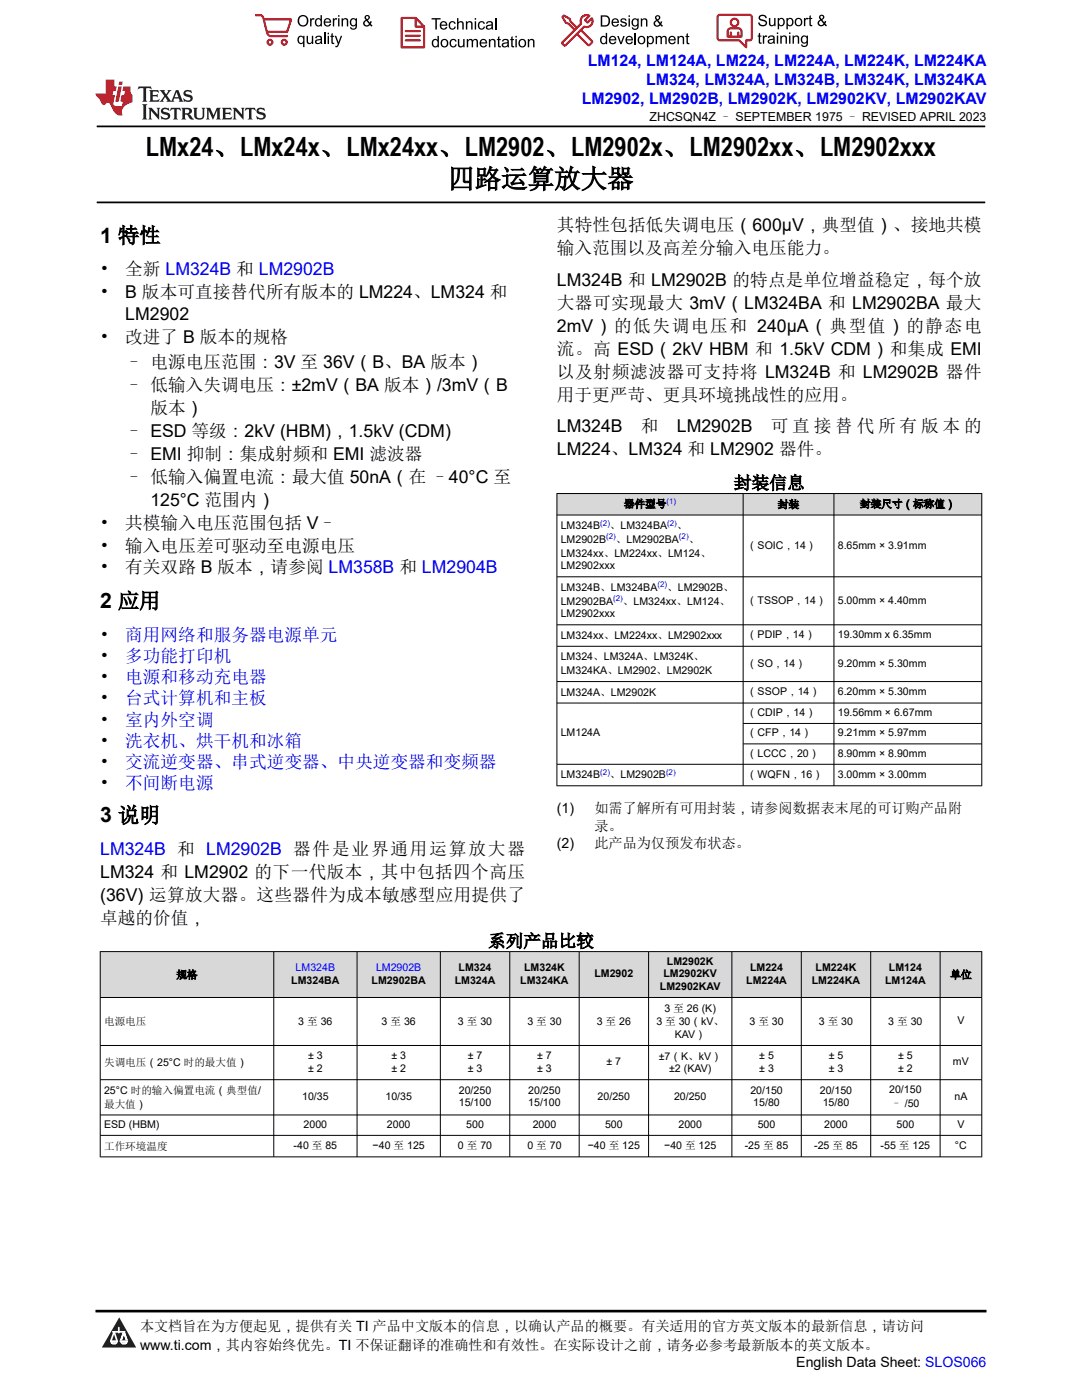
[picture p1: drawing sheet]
<svg xmlns="http://www.w3.org/2000/svg" width="216mm" height="279mm" viewBox="0 0 216 279" stroke-linecap="round" stroke-linejoin="round" font-family="sans-serif">
<defs><g id="words">
<g font-size="5.3">
<text x="29.1" y="31.2">LMx24、LMx24x、LMx24xx、LM2902、LM2902x、LM2902xx、LM2902xxx</text>
<text x="89.4" y="37.5">四路运算放大器</text>
</g>
<g font-size="4.2">
<text x="20" y="48.4">1 特性</text>
<text x="20" y="121.4">2 应用</text>
<text x="20" y="164.1">3 说明</text>
</g>
<g font-size="3.5">
<text x="111.1" y="46.1">其特性包括低失调电压（600µV，典型值）、接地共模</text>
<text x="111.1" y="50.7">输入范围以及高差分输入电压能力。</text>
<text x="20" y="55">•</text>
<text x="20" y="59.5">•</text>
<text x="25" y="55">全新 LM324B 和 LM2902B</text>
<text x="25" y="59.5">B 版本可直接替代所有版本的 LM224、LM324 和</text>
<text x="111.1" y="57">LM324B 和 LM2902B 的特点是单位增益稳定，每个放</text>
<text x="25" y="63.8">LM2902</text>
<text x="111.1" y="61.6">大器可实现最大 3mV（LM324BA 和 LM2902BA 最大</text>
<text x="20" y="68.4">•</text>
<text x="25" y="68.4">改进了 B 版本的规格</text>
<text x="111.1" y="66.2">2mV）的低失调电压和 240µA（典型值）的静态电</text>
<text x="111.1" y="70.8">流。高 ESD（2kV HBM 和 1.5kV CDM）和集成 EMI</text>
<text x="25" y="73.5">– 电源电压范围：3V 至 36V（B、BA 版本）</text>
<text x="111.1" y="75.4">以及射频滤波器可支持将 LM324B 和 LM2902B 器件</text>
<text x="25" y="78.1">– 低输入失调电压：±2mV（BA 版本）/3mV（B</text>
<text x="30" y="82.7">版本）</text>
<text x="111.1" y="79.9">用于更严苛、更具环境挑战性的应用。</text>
<text x="25" y="87.2">– ESD 等级：2kV (HBM)，1.5kV (CDM)</text>
<text x="111.1" y="86.3">LM324B</text>
<text x="127.9" y="86.3">和</text>
<text x="135.1" y="86.3">LM2902B</text>
<text x="153.8" y="86.3">可 直 接 替 代 所 有 版 本 的</text>
<text x="25" y="91.8">– EMI 抑制：集成射频和 EMI 滤波器</text>
<text x="111.1" y="90.9">LM224、LM324 和 LM2902 器件。</text>
<text x="25" y="96.4">– 低输入偏置电流：最大值 50nA（在 –40°C 至</text>
<text x="30" y="101">125°C 范围内）</text>
<text x="146.5" y="97.6">封装信息</text>
<text x="20" y="105.6">•</text>
<text x="25" y="105.6">共模输入电压范围包括 V–</text>
<text x="20" y="110.2">•</text>
<text x="25" y="110.2">输入电压差可驱动至电源电压</text>
<text x="20" y="114.4">•</text>
<text x="25" y="114.4">有关双路 B 版本，请参阅 LM358B 和 LM2904B</text>
<text x="20" y="127.9">•</text>
<text x="20" y="132.1">•</text>
<text x="20" y="136.4">•</text>
<text x="20" y="140.6">•</text>
<text x="20" y="144.8">•</text>
<text x="20" y="149.1">•</text>
<text x="20" y="153.3">•</text>
<text x="20" y="157.5">•</text>
<text x="20" y="179.8">(36V) 运算放大器。这些器件为成本敏感型应用提供了</text>
<text x="20" y="175.2">LM324 和 LM2902 的下一代版本，其中包括四个高压</text>
<text x="20" y="184.4">卓越的价值，</text>
<text x="97.4" y="189">系列产品比较</text>
</g>
<g font-size="3.5" fill="#00f">
<text x="25" y="127.9">商用网络和服务器电源单元</text>
<text x="25" y="132.1">多功能打印机</text>
<text x="25" y="136.4">电源和移动充电器</text>
<text x="25" y="140.6">台式计算机和主板</text>
<text x="25" y="144.8">室内外空调</text>
<text x="25" y="149.1">洗衣机、烘干机和冰箱</text>
<text x="25" y="153.3">交流逆变器、串式逆变器、中央逆变器和变频器</text>
<text x="25" y="157.5">不间断电源</text>
<text x="20" y="170.7">LM324B 和 LM2902B 器件是业界通用运算放大器</text>
</g>
<g font-size="3.2" fill="#00f">
<text x="117.3" y="13.2">LM124, LM124A, LM224, LM224A, LM224K, LM224KA</text>
<text x="128.9" y="17">LM324, LM324A, LM324B, LM324K, LM324KA</text>
<text x="116.1" y="20.8">LM2902, LM2902B, LM2902K, LM2902KV, LM2902KAV</text>
</g>
<g font-size="2.8">
<text x="111.1" y="162.2">(1)</text>
<text x="118.6" y="162.2">如需了解所有可用封装，请参阅数据表末尾的可订购产品附</text>
<text x="118.6" y="165.8">录。</text>
<text x="111.1" y="169.2">(2)</text>
<text x="118.6" y="169.2">此产品为仅预发布状态。</text>
<text x="27.9" y="265.7">本文档旨在为方便起见，提供有关 TI 产品中文版本的信息，以确认产品的概要。有关适用的官方英文版本的最新信息，请访问</text>
<text x="27.9" y="269.4">www.ti.com，其内容始终优先。TI 不保证翻译的准确性和有效性。在实际设计之前，请务必参考最新版本的英文版本。</text>
<text x="158.9" y="272.8">English Data Sheet: SLOS066</text>
</g>
<text font-size="2.5" x="129.6" y="24.2">ZHCSQN4Z – SEPTEMBER 1975 – REVISED APRIL 2023</text>
<g font-size="2.1">
<text x="124.5" y="101.3">器件型号</text>
<text x="155.2" y="101.4">封装</text>
<text x="171.6" y="101.3">封装尺寸（标称值）</text>
<text x="111.9" y="105.6">LM324B</text>
<text x="121.7" y="105.6">、LM324BA</text>
<text x="135.1" y="105.6">、</text>
<text x="111.9" y="111.1">LM324xx、LM224xx、LM124、</text>
<text x="111.9" y="113.6">LM2902xxx</text>
<text x="111.9" y="108.3">LM2902B</text>
<text x="122.9" y="108.3">、LM2902BA</text>
<text x="137.4" y="108.3">、</text>
<text x="149.1" y="109.5">（SOIC，14）</text>
<text x="167.2" y="109.5">8.65mm × 3.91mm</text>
<text x="111.9" y="117.9">LM324B、LM324BA</text>
<text x="133.1" y="117.9">、LM2902B、</text>
<text x="111.9" y="120.7">LM2902BA</text>
<text x="111.9" y="123.2">LM2902xxx</text>
<text x="124.3" y="120.7">、LM324xx、LM124、</text>
<text x="149.1" y="120.5">（TSSOP，14）</text>
<text x="167.2" y="120.5">5.00mm × 4.40mm</text>
<text x="111.9" y="127.5">LM324xx、LM224xx、LM2902xxx</text>
<text x="111.9" y="131.8">LM324、LM324A、LM324K、</text>
<text x="149.1" y="127.4">（PDIP，14）</text>
<text x="167.2" y="127.4">19.30mm x 6.35mm</text>
<text x="111.9" y="134.5">LM324KA、LM2902、LM2902K</text>
<text x="149.1" y="133">（SO，14）</text>
<text x="167.2" y="133">9.20mm × 5.30mm</text>
<text x="111.9" y="138.8">LM324A、LM2902K</text>
<text x="149.1" y="138.7">（SSOP，14）</text>
<text x="149.1" y="142.9">（CDIP，14）</text>
<text x="167.2" y="138.7">6.20mm × 5.30mm</text>
<text x="167.2" y="142.9">19.56mm × 6.67mm</text>
<text x="111.9" y="147">LM124A</text>
<text x="149.1" y="147">（CFP，14）</text>
<text x="167.2" y="147">9.21mm × 5.97mm</text>
<text x="111.9" y="155.3">LM324B</text>
<text x="121.7" y="155.3">、LM2902B</text>
<text x="149.1" y="151">（LCCC，20）</text>
<text x="149.1" y="155.2">（WQFN，16）</text>
<text x="167.2" y="151">8.90mm × 8.90mm</text>
<text x="167.2" y="155.2">3.00mm × 3.00mm</text>
<text x="35.2" y="195.3">规格</text>
<text x="58.1" y="196.3">LM324BA</text>
<text x="74.1" y="196.3">LM2902BA</text>
<text x="90.7" y="196.3">LM324A</text>
<text x="91.5" y="193.8">LM324</text>
<text x="103.8" y="196.3">LM324KA</text>
<text x="104.6" y="193.8">LM324K</text>
<text x="118.6" y="195">LM2902</text>
<text x="131.7" y="197.6">LM2902KAV</text>
<text x="132.4" y="195">LM2902KV</text>
<text x="133.1" y="192.5">LM2902K</text>
<text x="148.9" y="196.3">LM224A</text>
<text x="149.7" y="193.8">LM224</text>
<text x="162" y="196.3">LM224KA</text>
<text x="162.8" y="193.8">LM224K</text>
<text x="176.6" y="196.3">LM124A</text>
<text x="177.4" y="193.8">LM124</text>
<text x="189.6" y="195.3">单位</text>
<text x="132.6" y="201.9">3 至 26 (K)</text>
<text x="20.8" y="204.6">电源电压</text>
<text x="59.5" y="204.5">3 至 36</text>
<text x="76.1" y="204.5">3 至 36</text>
<text x="91.4" y="204.5">3 至 30</text>
<text x="105.2" y="204.5">3 至 30</text>
<text x="119.1" y="204.5">3 至 26</text>
<text x="131" y="204.6">3 至 30（kV、</text>
<text x="134.6" y="207.2">KAV）</text>
<text x="149.6" y="204.5">3 至 30</text>
<text x="163.4" y="204.5">3 至 30</text>
<text x="177.3" y="204.5">3 至 30</text>
<text x="191" y="204.4">V</text>
<text x="20.8" y="212.7">失调电压（25°C 时的最大值）</text>
<text x="61.5" y="211.3">± 3</text>
<text x="61.5" y="213.9">± 2</text>
<text x="78.1" y="211.3">± 3</text>
<text x="78.1" y="213.9">± 2</text>
<text x="93.3" y="211.3">± 7</text>
<text x="93.3" y="213.9">± 3</text>
<text x="107.2" y="211.3">± 7</text>
<text x="107.2" y="213.9">± 3</text>
<text x="121" y="212.6">± 7</text>
<text x="131.4" y="211.4">±7（K、kV）</text>
<text x="133.5" y="214">±2 (KAV)</text>
<text x="151.5" y="211.3">± 5</text>
<text x="151.5" y="213.9">± 3</text>
<text x="165.4" y="211.3">± 5</text>
<text x="165.4" y="213.9">± 3</text>
<text x="179.2" y="211.3">± 5</text>
<text x="179.2" y="213.9">± 2</text>
<text x="190.2" y="212.6">mV</text>
<text x="20.8" y="218.3">25°C 时的输入偏置电流（典型值/</text>
<text x="20.8" y="221">最大值）</text>
<text x="60.3" y="219.5">10/35</text>
<text x="76.9" y="219.5">10/35</text>
<text x="91.6" y="218.3">20/250</text>
<text x="91.6" y="220.8">15/100</text>
<text x="105.4" y="218.3">20/250</text>
<text x="105.4" y="220.8">15/100</text>
<text x="119.3" y="219.5">20/250</text>
<text x="134.5" y="219.5">20/250</text>
<text x="149.7" y="218.3">20/150</text>
<text x="150.3" y="220.8">15/80</text>
<text x="163.6" y="218.3">20/150</text>
<text x="164.2" y="220.8">15/80</text>
<text x="177.4" y="218.2">20/150</text>
<text x="177.8" y="220.9">– /50</text>
<text x="190.4" y="219.5">nA</text>
<text x="20.8" y="225.1">ESD (HBM)</text>
<text x="60.6" y="225.1">2000</text>
<text x="77.2" y="225.1">2000</text>
<text x="93" y="225.1">500</text>
<text x="106.3" y="225.1">2000</text>
<text x="120.7" y="225.1">500</text>
<text x="135.4" y="225.1">2000</text>
<text x="151.2" y="225.1">500</text>
<text x="164.5" y="225.1">2000</text>
<text x="178.9" y="225.1">500</text>
<text x="191" y="225.1">V</text>
<text x="20.8" y="229.5">工作环境温度</text>
<text x="58.6" y="229.4">-40 至 85</text>
<text x="74.4" y="229.4">−40 至 125</text>
<text x="91.4" y="229.4">0 至 70</text>
<text x="105.2" y="229.4">0 至 70</text>
<text x="117.3" y="229.4">−40 至 125</text>
<text x="132.5" y="229.4">−40 至 125</text>
<text x="148.6" y="229.4">-25 至 85</text>
<text x="162.5" y="229.4">-25 至 85</text>
<text x="175.7" y="229.4">-55 至 125</text>
<text x="190.6" y="229.3">°C</text>
</g>
<g font-size="2.1" fill="#00f">
<text x="59" y="193.8">LM324B</text>
<text x="75" y="193.8">LM2902B</text>
</g>
<g font-size="1.6" fill="#00f">
<text x="133" y="100.6">(1)</text>
<text x="119.8" y="104.9">(2)</text>
<text x="121" y="107.6">(2)</text>
<text x="133.1" y="104.9">(2)</text>
<text x="135.5" y="107.6">(2)</text>
<text x="122.4" y="120">(2)</text>
<text x="131.2" y="117.2">(2)</text>
<text x="119.8" y="154.6">(2)</text>
<text x="132.9" y="154.6">(2)</text>
</g>
</g></defs>
<path d="M19.3 25.2h177.3M19.3 40.4h177.3" fill="none" stroke="#000" stroke-width=".35"/>
<g fill="#d8d8d8">
<path d="M111.1 98.5h84.8v4.3h-84.8z" fill-rule="evenodd"/>
<path d="M111.2 98.6h37v4.1h-37z" fill-rule="evenodd"/>
<path d="M148.3 98.6h18v4.1h-18z" fill-rule="evenodd"/>
<path d="M166.5 98.6h29.3v4.1h-29.3z" fill-rule="evenodd"/>
</g>
<g fill="none" stroke="#000" stroke-width=".2">
<path d="M111.1 98.5h84.9M111.1 98.4v58.5M148.3 98.4v58.5M166.4 98.4v58.5M195.9 98.4v58.5M111.1 102.8h84.9M111.1 115.1h84.9M111.1 124.7h84.9M111.1 129h84.9M111.1 136h84.9M111.1 140.3h84.9M111.1 152.5h84.9"/>
<path d="M111.1 156.8h84.9M148.3 144.4h47.7M148.3 148.5h47.7"/>
</g>
<g fill="#d8d8d8">
<path d="M20 189.9h175.9v9.2h-175.9z" fill-rule="evenodd"/>
<path d="M20.1 190h34.5v9h-34.5z" fill-rule="evenodd"/>
<path d="M54.7 190h16.5v9h-16.5z" fill-rule="evenodd"/>
<path d="M71.3 190h16.5v9h-16.5z" fill-rule="evenodd"/>
<path d="M87.9 190h13.8v9h-13.8z" fill-rule="evenodd"/>
<path d="M101.8 190h13.7v9h-13.7z" fill-rule="evenodd"/>
<path d="M115.6 190h13.8v9h-13.8z" fill-rule="evenodd"/>
<path d="M129.5 190h16.5v9h-16.5z" fill-rule="evenodd"/>
<path d="M146.1 190h13.7v9h-13.7z" fill-rule="evenodd"/>
<path d="M160 190h13.7v9h-13.7z" fill-rule="evenodd"/>
<path d="M173.8 190h13.7v9h-13.7z" fill-rule="evenodd"/>
<path d="M187.7 190h8.1v9h-8.1z" fill-rule="evenodd"/>
</g>
<g fill="none" stroke="#000" stroke-width=".2">
<path d="M19.9 189.9h176.1M19.9 199.1h176.1M20 189.9v41M54.6 189.9v41M71.2 189.9v41M87.9 189.9v41M101.7 189.9v41M115.6 189.9v41M129.4 189.9v41M146 189.9v41M159.9 189.9v41M173.7 189.9v41"/>
<path d="M187.6 189.9v41M195.9 189.9v41M19.9 208.6h176.1M19.9 215.5h176.1M19.9 222.5h176.1M19.9 226.6h176.1M19.9 230.9h176.1"/>
</g>
<path d="M0 0h215.9v23.8h-215.9z" fill-rule="evenodd" fill="#fff"/>
<path d="M27.7 17.3l-.2 .6 .5-.3h.6v.1v2.2l-.2 .4h1l-.2-.4v-2.2v-.1h.5l.5 .3-.1-.6zM29.8 18l.2 .4v1.5l-.2 .4h1.9l.1-.6a1.08 1.08 0 0 1-1.3 .2v-.7h.6l.4 .2v-.6l-.4 .2h-.6v-.6l.2-.1a1 1 0 0 1 1 .2l-.1-.5zM31.8 18l1 1.1-1 1.2h.9l-.2-.2 .4-.7 .5 .7-.2 .2h1.6l-.2-.2 .1-.4h1l.1 .4-.1 .2h.9l-.2-.3-.8-2h-.5l-1 2.2-.8-1.1 .9-1.1h-.8l.2 .2-.5 .6-.3-.6 .1-.2zM35.2 18.4l.4 1h-.8zM36.8 18.1a.65 .65 0 0 0-.2 .7 .65 .65 0 0 0 .6 .5l.7 .1 .1 .3a.79 .79 0 0 1-.7 .4 .79 .79 0 0 1-.7-.5l.1 .7 .2-.1a.93 .93 0 0 0 1.1 .1 .93 .93 0 0 0 .4-1 1.46 1.46 0 0 0-1.2-.6l-.1-.3a1.09 1.09 0 0 1 1.2 .2l-.2-.6-.1 .1-.6-.2zM28.4 20.8l.2 .4v2.3l-.2 .3h1l-.2-.3v-2.3l.2-.4zM29.6 21.5l.2 .4v1.6l-.2 .3h.8l-.3-.3v-1.4l1.7 1.8v-2l.2-.4h-.8l.2 .2 .1 1.1-1.2-1.3zM32.3 21.7a.65 .65 0 0 0-.2 .7 .65 .65 0 0 0 .7 .4l.6 .2 .1 .2a.79 .79 0 0 1-.7 .4 .79 .79 0 0 1-.7-.5l.1 .7 .2-.1a.93 .93 0 0 0 1.1 .1 .93 .93 0 0 0 .4-.9 1.46 1.46 0 0 0-1.2-.6l-.1-.4a1.09 1.09 0 0 1 1.2 .2l-.2-.6-.1 .1-.6-.1zM34.1 21.5l-.1 .7a.63 .63 0 0 1 .7-.4l.1 1.7-.3 .3h1l-.2-.3v-1.7a.66 .66 0 0 1 .8 .4l-.1-.7zM36.2 21.5l.2 .4v1.6l-.2 .3h.9l-.2-.2v-.7h.5l.1 .2a.79 .79 0 0 0 1.2 .6l-1-.9a.61 .61 0 0 0 .6-.6 .61 .61 0 0 0-.5-.6zM36.9 21.8h.2a.47 .47 0 0 1 .5 .1 .47 .47 0 0 1 .1 .5l-.2 .2h-.6zM38.5 21.5l.2 .2a2.27 2.27 0 0 0 .4 2 1.04 1.04 0 0 0 1.7-.7v-1.3l.2-.2h-.8l.2 .4v1.1a.6 .6 0 0 1-.6 .6 .6 .6 0 0 1-.6-.6v-1.1l.3-.4zM41.1 21.5l.2 .4v1.6l-.2 .3h.7l-.2-.3v-1.5l.9 1.9 .8-1.9v1.5l-.2 .3h1l-.3-.3v-1.6l.3-.4h-.8l-.7 1.5-.7-1.5zM44.3 21.5l.2 .4v1.6l-.2 .3h1.9l.1-.5a1.09 1.09 0 0 1-1.3 .1v-.6h.6l.4 .1v-.6l-.4 .2h-.6v-.6l.2-.1a1.01 1.01 0 0 1 1 .3l-.1-.6zM46.4 21.5l.3 .4v1.6l-.3 .3h.8l-.2-.3v-1.4l1.6 1.8v-2l.2-.4h-.7l.2 .2v1.1l-1.2-1.3zM49 21.5l-.1 .7a.63 .63 0 0 1 .8-.4v1.7l-.3 .3h1l-.2-.3v-1.7a.66 .66 0 0 1 .8 .4l-.1-.7zM51.4 21.7a.65 .65 0 0 0-.2 .7 .65 .65 0 0 0 .6 .4l.6 .2 .2 .2a.79 .79 0 0 1-.8 .4 .79 .79 0 0 1-.6-.5l.1 .7 .2-.1a.93 .93 0 0 0 1 .1 .93 .93 0 0 0 .5-.9 1.46 1.46 0 0 0-1.3-.6l-.1-.4a1.09 1.09 0 0 1 1.3 .2l-.2-.6-.2 .1-.5-.1z" fill="#231f20"/>
<path d="M21.1 15.9v2.8h-2.1l.1 .3 .9 1a.95 .95 0 0 0 .9 .9 .59 .59 0 0 1 .6-.4 .59 .59 0 0 1 .5 .4l.4 .8a1.59 1.59 0 0 0 2.1 1.3 1.61 1.61 0 0 1 1-2.2l1-.4-.1-1.5a1.59 1.59 0 0 1-.4-1.6h-1.4l-.2 .9h.5l-.1 .8h-.5l-.2 1v.2l.4 .1-.2 .9h-.6a.73 .73 0 0 1-1.1-.7l.3-1.5h-.5l.2-.8h.5l.2-.9h-.5v-1.4zM23.6 17.3l-.6 3h.7l.6-3zM23.8 16.3l-.1 .7h.7l.1-.7z" fill="#ed1c24"/>
<g fill="#000">
<path d="M59.4 4.2a1.12 1.12 0 0 1 2.2 0 1.12 1.12 0 0 1-2.2 0zM59.9 3.5a.89 .89 0 0 0-.1 1.1 .89 .89 0 0 0 1.1 .4 .88 .88 0 0 0 .3-1.3 .88 .88 0 0 0-1.3-.2z" fill-rule="evenodd"/>
<path d="M59.5 7.3l.5-.2 .5 .3v-.3h.3v2.3h-.3v-.8a.74 .74 0 0 1-1 0 .74 .74 0 0 1-.1-1zM59.8 7.5a.57 .57 0 0 0-.2 .7 .57 .57 0 0 0 .8 .2 .57 .57 0 0 0 .1-.7 .57 .57 0 0 0-.7-.2z" fill-rule="evenodd"/>
<path d="M61.9 3.6h.2v.3l.2-.2 .3-.1 .2 .1-.1 .3a.36 .36 0 0 0-.5 0 .36 .36 0 0 0 0 .4v.9h-.3z" fill-rule="evenodd"/>
<path d="M61.2 7.1h.3v.9a.41 .41 0 0 0 .4 .6 .41 .41 0 0 0 .3-.6v-.9h.3v1.7h-.2v-.3a.58 .58 0 0 1-.7 .3 .58 .58 0 0 1-.4-.6z" fill-rule="evenodd"/>
<path d="M63 3.8l.5-.2 .5 .2v-.8h.2v2.3h-.2v-.2a.75 .75 0 0 1-1-.1 .75 .75 0 0 1-.1-1zM63.2 4a.57 .57 0 0 0-.1 .7 .57 .57 0 0 0 .8 .2 .57 .57 0 0 0 .1-.7 .57 .57 0 0 0-.8-.2z" fill-rule="evenodd"/>
<path d="M63 7.3a.74 .74 0 0 1 1-.1 .74 .74 0 0 1 .3 .9v.7h-.3v-.2a.57 .57 0 0 1-.8 .2 .57 .57 0 0 1-.2-.8l1-.3a.41 .41 0 0 0-.4-.4 .41 .41 0 0 0-.4 .4l-.3-.1zM63.2 8.2a.35 .35 0 0 0 .2 .5 .35 .35 0 0 0 .5-.3l.1-.4z" fill-rule="evenodd"/>
<path d="M65.4 6.5h.3v.3h-.3zM65.4 7.1h.3v1.7h-.3z" fill-rule="evenodd"/>
<path d="M64.8 3.8a.76 .76 0 0 1 .9-.1 .76 .76 0 0 1 .4 .8h-1.2a.47 .47 0 0 0 .3 .6 .47 .47 0 0 0 .6-.4l.3 .1a.82 .82 0 0 1-1.3 .3 .82 .82 0 0 1 0-1.3zM65 4l-.1 .3h.9l-.3-.4z" fill-rule="evenodd"/>
<path d="M66.4 3.6h.3v.3l.1-.2 .4-.1 .1 .1-.1 .3a.36 .36 0 0 0-.4 0 .36 .36 0 0 0-.1 .4v.9h-.3z" fill-rule="evenodd"/>
<path d="M66.1 6.7l.3-.1v.5h.3v.3h-.3v.9l.1 .2h.2v.3a.41 .41 0 0 1-.4-.1 .41 .41 0 0 1-.2-.4v-.9h-.2v-.3h.2z" fill-rule="evenodd"/>
<path d="M66.8 7.1h.3l.4 1.4 .5-1.4h.3l-.6 1.7a.57 .57 0 0 1-.8 .6v-.3a.37 .37 0 0 0 .5-.3z" fill-rule="evenodd"/>
<path d="M67.5 3h.2v.3h-.2zM67.5 3.6h.2v1.7h-.2z" fill-rule="evenodd"/>
<path d="M68.2 3.6h.2v.3a.58 .58 0 0 1 .7-.3 .58 .58 0 0 1 .4 .7v1h-.3v-1a.4 .4 0 0 0-.4-.5 .4 .4 0 0 0-.4 .6v.9h-.2z" fill-rule="evenodd"/>
<path d="M70 3.8l.5-.2 .5 .2v-.2h.2v1.5a.71 .71 0 0 1-.5 .8 .71 .71 0 0 1-.8-.5h.2a.46 .46 0 0 0 .6 .3 .46 .46 0 0 0 .3-.6 .78 .78 0 0 1-1.1-.2 .78 .78 0 0 1 .1-1.1zM70.2 4a.53 .53 0 0 0-.1 .8 .53 .53 0 0 0 .8 0 .54 .54 0 0 0 0-.7 .54 .54 0 0 0-.7-.1z" fill-rule="evenodd"/>
<path d="M72.9 3.1a.53 .53 0 0 1 .8 .1 .53 .53 0 0 1-.3 .8l.4 .5 .1-.3 .3 .1-.2 .5 .3 .3-.2 .2-.3-.3a.71 .71 0 0 1-1.2 .1 .71 .71 0 0 1 .4-1.1l-.3-.5zM73 3.5a.3 .3 0 0 0 .6 0 .3 .3 0 0 0-.6 0zM72.9 4.3a.45 .45 0 0 0 0 .7 .45 .45 0 0 0 .7-.2l-.5-.6z" fill-rule="evenodd"/>
<path d="M86.1 3.6h1.8v.3h-.7v2h-.3v-2h-.8z" fill-rule="evenodd"/>
<path d="M86.3 8l.5-.2 .5 .2v-.8h.3v2.2h-.3v-.2a.76 .76 0 0 1-1 0 .76 .76 0 0 1-.1-1zM86.6 8.1a.58 .58 0 0 0-.2 .8 .58 .58 0 0 0 .8 .2 .58 .58 0 0 0 .1-.8 .58 .58 0 0 0-.7-.2z" fill-rule="evenodd"/>
<path d="M88.2 7.9a.81 .81 0 0 1 1.1 .2 .81 .81 0 0 1-.2 1.1 .81 .81 0 0 1-1.1-.1l-.1-.8zM88.3 8.1a.57 .57 0 0 0 0 .9 .57 .57 0 0 0 .8 0 .57 .57 0 0 0 0-.8 .57 .57 0 0 0-.8-.1z" fill-rule="evenodd"/>
<path d="M88 4.4a.77 .77 0 0 1 .9-.1 .77 .77 0 0 1 .4 .8h-1.3a.48 .48 0 0 0 .4 .6 .48 .48 0 0 0 .6-.3h.3a.83 .83 0 0 1-1.3 .4 .83 .83 0 0 1 0-1.4zM88.2 4.6l-.2 .3h1l-.3-.4z" fill-rule="evenodd"/>
<path d="M89.7 4.4a.7 .7 0 0 1 1.2 .3l-.2 .1a.45 .45 0 0 0-.6-.3 .45 .45 0 0 0-.3 .6 .45 .45 0 0 0 .3 .6 .45 .45 0 0 0 .6-.4h.3a.76 .76 0 0 1-1.1 .6 .76 .76 0 0 1-.3-1.1z" fill-rule="evenodd"/>
<path d="M89.9 8a.7 .7 0 0 1 1.2 .3h-.3a.45 .45 0 0 0-.5-.3 .45 .45 0 0 0-.3 .6 .45 .45 0 0 0 .3 .6 .45 .45 0 0 0 .6-.4l.2 .1a.76 .76 0 0 1-1 .5 .76 .76 0 0 1-.4-1.1z" fill-rule="evenodd"/>
<path d="M91.2 3.6h.3v.8a.59 .59 0 0 1 .7-.2 .59 .59 0 0 1 .3 .7v1h-.2v-1a.4 .4 0 0 0-.5-.4 .4 .4 0 0 0-.3 .5v.9h-.3z" fill-rule="evenodd"/>
<path d="M91.4 7.8h.2v.9a.41 .41 0 0 0 .5 .5 .41 .41 0 0 0 .3-.5v-.9h.3v1.6h-.3v-.2a.58 .58 0 0 1-.7 .3 .58 .58 0 0 1-.3-.7z" fill-rule="evenodd"/>
<path d="M93 4.2h.2v.3a.59 .59 0 0 1 .7-.3 .59 .59 0 0 1 .4 .7v1h-.3v-1a.41 .41 0 0 0-.4-.5 .41 .41 0 0 0-.4 .6v.9h-.2z" fill-rule="evenodd"/>
<path d="M93.1 7.8h.3v.2a.56 .56 0 0 1 1 0 .54 .54 0 0 1 .6-.2 .54 .54 0 0 1 .4 .5v1.1h-.3v-1a.34 .34 0 0 0-.3-.4 .34 .34 0 0 0-.4 .3v1.1h-.3v-1a.38 .38 0 0 0-.5-.4 .38 .38 0 0 0-.2 .6v.8h-.3z" fill-rule="evenodd"/>
<path d="M94.7 3.6h.3v.3h-.3zM94.7 4.2h.3v1.7h-.3z" fill-rule="evenodd"/>
<path d="M95.5 4.4a.7 .7 0 0 1 1.3 .3l-.3 .1a.45 .45 0 0 0-.6-.3 .45 .45 0 0 0-.3 .6 .45 .45 0 0 0 .3 .6 .45 .45 0 0 0 .6-.4h.3a.76 .76 0 0 1-1.1 .6 .76 .76 0 0 1-.3-1.1z" fill-rule="evenodd"/>
<path d="M95.9 8a.77 .77 0 0 1 .9-.2 .77 .77 0 0 1 .4 .9h-1.2a.48 .48 0 0 0 .3 .5 .48 .48 0 0 0 .6-.3h.3a.83 .83 0 0 1-1.3 .4 .83 .83 0 0 1 0-1.3zM96.1 8.1l-.1 .4h.9l-.2-.5z" fill-rule="evenodd"/>
<path d="M97.5 7.8h.3v.2a.59 .59 0 0 1 .7-.2 .59 .59 0 0 1 .4 .6v1h-.3v-1a.41 .41 0 0 0-.5-.4 .41 .41 0 0 0-.3 .5v.9h-.3z" fill-rule="evenodd"/>
<path d="M97.1 4.4a.74 .74 0 0 1 1-.1 .74 .74 0 0 1 .3 .9v.7h-.3v-.2a.59 .59 0 0 1-.8 .2 .59 .59 0 0 1-.3-.8l1.1-.3a.42 .42 0 0 0-.4-.4 .42 .42 0 0 0-.5 .4l-.2-.1zM97.3 5.3a.36 .36 0 0 0 .2 .5 .36 .36 0 0 0 .5-.2l.1-.5z" fill-rule="evenodd"/>
<path d="M99.4 7.4l.2-.2v.6h.3v.2h-.3v1l.1 .2h.2l.1 .2a.41 .41 0 0 1-.5 0 .41 .41 0 0 1-.1-.4v-1h-.2v-.2h.2z" fill-rule="evenodd"/>
<path d="M100.3 8a.74 .74 0 0 1 .9-.2 .74 .74 0 0 1 .3 .9l.1 .7h-.3v-.2a.59 .59 0 0 1-.8 .3 .59 .59 0 0 1-.3-.8l1-.3a.42 .42 0 0 0-.3-.4 .42 .42 0 0 0-.5 .3h-.3zM100.5 8.8a.36 .36 0 0 0 .1 .5 .36 .36 0 0 0 .5-.2l.2-.5z" fill-rule="evenodd"/>
<path d="M102 7.4l.3-.2v.6h.3v.2h-.3v1l.1 .2h.2v.2a.41 .41 0 0 1-.5 0 .41 .41 0 0 1-.1-.4v-1h-.2v-.2h.2z" fill-rule="evenodd"/>
<path d="M102.8 7.2h.3v.3h-.3zM102.8 7.8h.3v1.6h-.3z" fill-rule="evenodd"/>
<path d="M103.7 7.9a.81 .81 0 0 1 1.1 .2 .81 .81 0 0 1-.1 1.1 .81 .81 0 0 1-1.2-.1v-.8zM103.9 8.1a.57 .57 0 0 0-.1 .9 .57 .57 0 0 0 .8 0 .57 .57 0 0 0 0-.8 .57 .57 0 0 0-.7-.1z" fill-rule="evenodd"/>
<path d="M105.3 7.8h.3v.2a.59 .59 0 0 1 .7-.2 .59 .59 0 0 1 .4 .6v1h-.3v-1a.41 .41 0 0 0-.5-.4 .41 .41 0 0 0-.3 .5v.9h-.3z" fill-rule="evenodd"/>
<path d="M119.9 3.1h.7a1.12 1.12 0 0 1 1.1 1.1 1.12 1.12 0 0 1-1 1.1h-.8zM120.2 3.3v1.7h.4a.86 .86 0 0 0 .8-.8 .86 .86 0 0 0-.8-.9z" fill-rule="evenodd"/>
<path d="M119.9 7.4l.5-.3 .5 .3v-.8h.2v2.2h-.2v-.2a.75 .75 0 0 1-1 0 .75 .75 0 0 1-.1-1zM120.1 7.5a.57 .57 0 0 0-.1 .8 .57 .57 0 0 0 .8 .2 .57 .57 0 0 0 .1-.8 .57 .57 0 0 0-.8-.2z" fill-rule="evenodd"/>
<path d="M121.7 7.4a.76 .76 0 0 1 .9-.2 .76 .76 0 0 1 .4 .9h-1.2a.47 .47 0 0 0 .3 .5 .47 .47 0 0 0 .6-.3h.3a.82 .82 0 0 1-1.3 .4 .82 .82 0 0 1 0-1.3zM121.9 7.5l-.1 .3h.9l-.3-.4z" fill-rule="evenodd"/>
<path d="M122.2 3.9a.76 .76 0 0 1 .9-.2 .76 .76 0 0 1 .4 .9h-1.2a.47 .47 0 0 0 .4 .5 .47 .47 0 0 0 .5-.3h.3a.82 .82 0 0 1-1.3 .4 .82 .82 0 0 1 0-1.3zM122.5 4l-.2 .3h.9l-.2-.4z" fill-rule="evenodd"/>
<path d="M123.9 3.8a.71 .71 0 0 1 1.1 .3h-.2a.32 .32 0 0 0-.4-.3 .32 .32 0 0 0-.3 .4h.1a.75 .75 0 0 1 .9 .8 .72 .72 0 0 1-.7 .3 .72 .72 0 0 1-.7-.5h.3a.36 .36 0 0 0 .4 .4 .36 .36 0 0 0 .3-.5 .8 .8 0 0 1-.9-.7z" fill-rule="evenodd"/>
<path d="M123.2 7.2h.3l.4 1.3 .5-1.3h.3l-.7 1.6h-.2z" fill-rule="evenodd"/>
<path d="M125.4 3.1h.3v.3h-.3zM125.4 3.7h.3v1.6h-.3z" fill-rule="evenodd"/>
<path d="M125 7.4a.76 .76 0 0 1 .9-.2 .76 .76 0 0 1 .4 .9h-1.2a.47 .47 0 0 0 .3 .5 .47 .47 0 0 0 .6-.3h.3a.82 .82 0 0 1-1.3 .4 .82 .82 0 0 1 0-1.3zM125.2 7.5l-.1 .3h.9l-.2-.4z" fill-rule="evenodd"/>
<path d="M126.2 3.9l.5-.3 .5 .3v-.2h.2v1.4a.71 .71 0 0 1-.5 .8 .71 .71 0 0 1-.8-.5l.2 .1a.46 .46 0 0 0 .6 .2 .46 .46 0 0 0 .3-.6 .78 .78 0 0 1-1.1-.1 .78 .78 0 0 1 .1-1.1zM126.4 4a.53 .53 0 0 0-.1 .8 .53 .53 0 0 0 .8 0 .54 .54 0 0 0 0-.7 .54 .54 0 0 0-.7-.1z" fill-rule="evenodd"/>
<path d="M127.5 7.3a.8 .8 0 0 1 1.1 .2 .8 .8 0 0 1-.1 1.1 .8 .8 0 0 1-1.2-.1v-.8zM127.7 7.5a.56 .56 0 0 0-.1 .9 .56 .56 0 0 0 .8-.1 .56 .56 0 0 0 0-.7 .56 .56 0 0 0-.7-.1z" fill-rule="evenodd"/>
<path d="M127.9 3.7h.2v.2a.58 .58 0 0 1 .7-.2 .58 .58 0 0 1 .4 .6v1h-.3v-1a.4 .4 0 0 0-.4-.4 .4 .4 0 0 0-.4 .5v.9h-.2z" fill-rule="evenodd"/>
<path d="M129.1 7.2h.2v.2a.72 .72 0 0 1 1-.1 .72 .72 0 0 1 .2 1 .64 .64 0 0 1-.5 .5 .64 .64 0 0 1-.6-.2v.8h-.3zM129.5 7.5a.56 .56 0 0 0-.2 .8 .56 .56 0 0 0 .8 .2 .56 .56 0 0 0 .1-.8 .56 .56 0 0 0-.7-.2z" fill-rule="evenodd"/>
<path d="M130.8 7.2h.3v.2a.55 .55 0 0 1 .9 0 .53 .53 0 0 1 .6-.3 .53 .53 0 0 1 .4 .6v1.1h-.2v-1a.34 .34 0 0 0-.3-.4 .34 .34 0 0 0-.4 .3v1.1h-.3v-1a.37 .37 0 0 0-.5-.4 .37 .37 0 0 0-.2 .6v.8h-.3z" fill-rule="evenodd"/>
<path d="M130.8 3.2a.53 .53 0 0 1 .9 .1 .53 .53 0 0 1-.4 .8l.4 .5 .2-.4 .2 .1-.2 .5 .4 .3-.2 .3-.3-.4a.71 .71 0 0 1-1.2 .1 .71 .71 0 0 1 .3-1.1l-.2-.5zM130.9 3.6a.3 .3 0 0 0 .6 0 .3 .3 0 0 0-.6 0zM130.9 4.3a.45 .45 0 0 0 0 .7 .45 .45 0 0 0 .7-.2l-.5-.6z" fill-rule="evenodd"/>
<path d="M133.6 7.4a.76 .76 0 0 1 .9-.2 .76 .76 0 0 1 .3 .9h-1.2a.47 .47 0 0 0 .4 .5 .47 .47 0 0 0 .6-.3h.2a.82 .82 0 0 1-1.2 .4 .82 .82 0 0 1 0-1.3zM133.8 7.5l-.2 .3h1l-.3-.4z" fill-rule="evenodd"/>
<path d="M135.2 7.2h.2v.2a.58 .58 0 0 1 .7-.2 .58 .58 0 0 1 .4 .6v1h-.3v-1a.4 .4 0 0 0-.4-.4 .4 .4 0 0 0-.3 .5v.9h-.3z" fill-rule="evenodd"/>
<path d="M137 6.8l.3-.2v.6h.2v.2h-.2v1v.2h.2l.1 .2a.41 .41 0 0 1-.5 0 .41 .41 0 0 1-.1-.5v-.9h-.2v-.2h.2z" fill-rule="evenodd"/>
<path d="M151.6 3.1a.88 .88 0 0 1 1.4 .5h-.3a.49 .49 0 0 0-.5-.5 .49 .49 0 0 0-.5 .6l.1 .1a1.06 1.06 0 0 1 1.2 1 .95 .95 0 0 1-.9 .4 .95 .95 0 0 1-.8-.7h.3a.58 .58 0 0 0 .6 .5 .58 .58 0 0 0 .5-.6l-.2-.1a.95 .95 0 0 1-1.1-.9z" fill-rule="evenodd"/>
<path d="M151.4 6.7l.3-.2v.6h.2v.2h-.2v1v.2h.2l.1 .2a.41 .41 0 0 1-.5 0 .41 .41 0 0 1-.1-.5v-.9h-.2v-.2h.2z" fill-rule="evenodd"/>
<path d="M152.2 7.1h.3v.2l.1-.2h.4h.1l-.1 .3a.36 .36 0 0 0-.4 0 .36 .36 0 0 0-.1 .5v.8h-.3z" fill-rule="evenodd"/>
<path d="M153.3 7.3a.74 .74 0 0 1 1-.2 .74 .74 0 0 1 .3 .9l.1 .7h-.3l-.1-.2a.57 .57 0 0 1-.8 .3 .57 .57 0 0 1-.1-.9l.9-.2a.41 .41 0 0 0-.4-.4 .41 .41 0 0 0-.4 .3h-.3zM153.5 8.1a.35 .35 0 0 0 .2 .5 .35 .35 0 0 0 .5-.2l.1-.5z" fill-rule="evenodd"/>
<path d="M153.4 3.6h.3v.9a.41 .41 0 0 0 .4 .5 .41 .41 0 0 0 .4-.5v-.9h.2v1.6h-.2v-.2a.58 .58 0 0 1-.7 .2 .58 .58 0 0 1-.4-.6z" fill-rule="evenodd"/>
<path d="M155 6.5h.3v.3h-.3zM155 7.1h.3v1.6h-.3z" fill-rule="evenodd"/>
<path d="M155.2 3.6h.2v.2a.72 .72 0 0 1 1-.1 .72 .72 0 0 1 .2 1 .64 .64 0 0 1-.5 .5 .64 .64 0 0 1-.6-.2v.8h-.3zM155.6 3.9a.56 .56 0 0 0-.2 .8 .56 .56 0 0 0 .8 .2 .56 .56 0 0 0 .1-.8 .56 .56 0 0 0-.7-.2z" fill-rule="evenodd"/>
<path d="M155.7 7.1h.3v.2a.58 .58 0 0 1 .7-.2 .58 .58 0 0 1 .3 .6v1h-.3v-1a.4 .4 0 0 0-.4-.4 .4 .4 0 0 0-.3 .5v.9h-.3z" fill-rule="evenodd"/>
<path d="M156.9 3.6h.3v.2a.72 .72 0 0 1 .9-.1 .72 .72 0 0 1 .2 1 .64 .64 0 0 1-.4 .5 .64 .64 0 0 1-.7-.2v.8h-.3zM157.3 3.9a.56 .56 0 0 0-.1 .8 .56 .56 0 0 0 .7 .2 .56 .56 0 0 0 .2-.8 .56 .56 0 0 0-.8-.2z" fill-rule="evenodd"/>
<path d="M157.4 6.5h.3v.3h-.3zM157.4 7.1h.3v1.6h-.3z" fill-rule="evenodd"/>
<path d="M158.1 7.1h.3v.2a.58 .58 0 0 1 .7-.2 .58 .58 0 0 1 .4 .6v1h-.3v-1a.4 .4 0 0 0-.5-.4 .4 .4 0 0 0-.3 .5v.9h-.3z" fill-rule="evenodd"/>
<path d="M158.8 3.7a.8 .8 0 0 1 1.1 .2 .8 .8 0 0 1-.1 1.1 .8 .8 0 0 1-1.1-.1l-.1-.8zM159 3.9a.56 .56 0 0 0-.1 .9 .56 .56 0 0 0 .9 0 .56 .56 0 0 0-.1-.8 .56 .56 0 0 0-.7-.1z" fill-rule="evenodd"/>
<path d="M160 7.3l.5-.2 .5 .2v-.2h.2v1.4a.71 .71 0 0 1-.5 .9 .71 .71 0 0 1-.9-.5h.3a.46 .46 0 0 0 .6 .2 .46 .46 0 0 0 .2-.6 .78 .78 0 0 1-1-.1 .78 .78 0 0 1 .1-1.1zM160.2 7.4a.53 .53 0 0 0-.1 .8 .53 .53 0 0 0 .8 0 .54 .54 0 0 0 0-.7 .54 .54 0 0 0-.7-.1z" fill-rule="evenodd"/>
<path d="M160.4 3.6h.3v.2l.1-.2h.4h.1l-.1 .3a.36 .36 0 0 0-.4 0 .36 .36 0 0 0-.1 .5v.8h-.3z" fill-rule="evenodd"/>
<path d="M161.5 3.2l.3-.2v.6h.3v.2h-.3v1v.2h.3v.2a.41 .41 0 0 1-.5 0 .41 .41 0 0 1-.1-.5v-.9h-.2v-.2h.2z" fill-rule="evenodd"/>
<path d="M163.6 3.1a.53 .53 0 0 1 .8 .1 .53 .53 0 0 1-.3 .8l.4 .5 .1-.3h.3l-.2 .5 .3 .3-.2 .3-.3-.3a.71 .71 0 0 1-1.2 .1 .71 .71 0 0 1 .4-1.2l-.3-.5zM163.7 3.5a.3 .3 0 0 0 .5 0 .3 .3 0 0 0-.5 0zM163.6 4.2a.45 .45 0 0 0 0 .8 .45 .45 0 0 0 .7-.3l-.5-.6z" fill-rule="evenodd"/>
</g>
<path d="M64.8 6.5v2.3M98.9 3.6v2.3M126.8 6.6v2.2" fill="none" stroke="#000" stroke-width=".28"/>
<g fill="none" stroke="#de0000" stroke-width=".42">
<path d="M51.1 3l1 .1a1.4 1.4 0 0 1 .6 1.2l.7 2.5a.95 .95 0 0 0 1.1 .4h2.8M52.7 3.9h5.4l-.8 2.4h-4M80.1 3.6h2.8v1.7h1.7v4.2h-4.5zM81 7.1h2.8M81 6.2h2.8M81 8.1h2.8M82.9 3.6l1.7 1.7M115.1 5.5l-1.3-1.2-.1-.5-1.2-.7-.3 .3 .7 1.1 .5 .2 1.3 1.3M115.9 6l2.2 2.2v.3l-.5 .5h-.3l-2.2-2.2zM115.9 6l.7-.7a1.19 1.19 0 0 0 1.3-.3 1.19 1.19 0 0 0 .2-1.4l-.9 .9-.4-.5 .8-.8a1.19 1.19 0 0 0-1.4 .1 1.19 1.19 0 0 0-.2 1.4l-3.8 3.7v.3l.3 .3h.3l2.3-2.2M143.2 3.2l.4-.2h6l.4 .2v4.4l-.2 .4-.9 .1v1.3l-1.4-1.3h-3.9l-.4-.3zM145.4 5.8l.4-.1h1.6a.61 .61 0 0 1 .6 .6v1h-2.8v-1z"/>
<path d="M145.8 6.5v.8M147.3 6.5v.8"/>
<circle cx="53.9" cy="8.4" r=".49"/>
<circle cx="56.7" cy="8.4" r=".49"/>
<circle cx="146.6" cy="4.5" r=".75"/>
</g>
<path d="M0 261.4h215.9v18h-215.9z" fill-rule="evenodd" fill="#fff"/>
<path d="M23.8 262.9l3.4 6h-6.9z" fill="#231f20"/>
<path d="M22.1 267.7h1.3l-.4 .5h-.3a.55 .55 0 0 1-.6-.5z" fill-rule="evenodd" fill="#fff"/>
<path d="M22.1 267.7h1.3l-.4 .5h-.3a.55 .55 0 0 1-.6-.5z" fill="none" stroke="#231f20" stroke-width=".34"/>
<path d="M22.1 267.7h1.3l-.4 .5h-.5zM22.6 265.8h.1M22.6 265.8h2.3zM23.7 265.9h.1M23.7 264.9v1zM24 267.7h.1" fill="none" stroke="#fff" stroke-width=".34"/>
<path d="M24.7 265.8l-.7 1.9z" fill="#fff"/>
<path d="M24.7 265.8l-.7 1.9z" fill="none" stroke="#fff" stroke-width=".34"/>
<path d="M24.7 265.8l.7 1.9z" fill="#fff"/>
<path d="M22.8 265.8l-.7 1.9zM22.8 265.8l.6 1.9zM24.7 265.8l.7 1.9zM25.3 267.7h.1" fill="none" stroke="#fff" stroke-width=".34"/>
<path d="M24.1 267.7h1.3a.65 .65 0 0 1-.6 .5 .65 .65 0 0 1-.7-.5z" fill-rule="evenodd" fill="#fff"/>
<path d="M24.1 267.7h1.3a.65 .65 0 0 1-.6 .5 .65 .65 0 0 1-.7-.5z" fill="none" stroke="#231f20" stroke-width=".34"/>
<path d="M24 267.7h.1M24.1 267.7h1.3l-.4 .5h-.5z" fill="none" stroke="#fff" stroke-width=".34"/>
<path d="M19 261.7h177.8" fill="none" stroke="#000" stroke-width=".53"/>
<use href="#words"/>
</svg>
